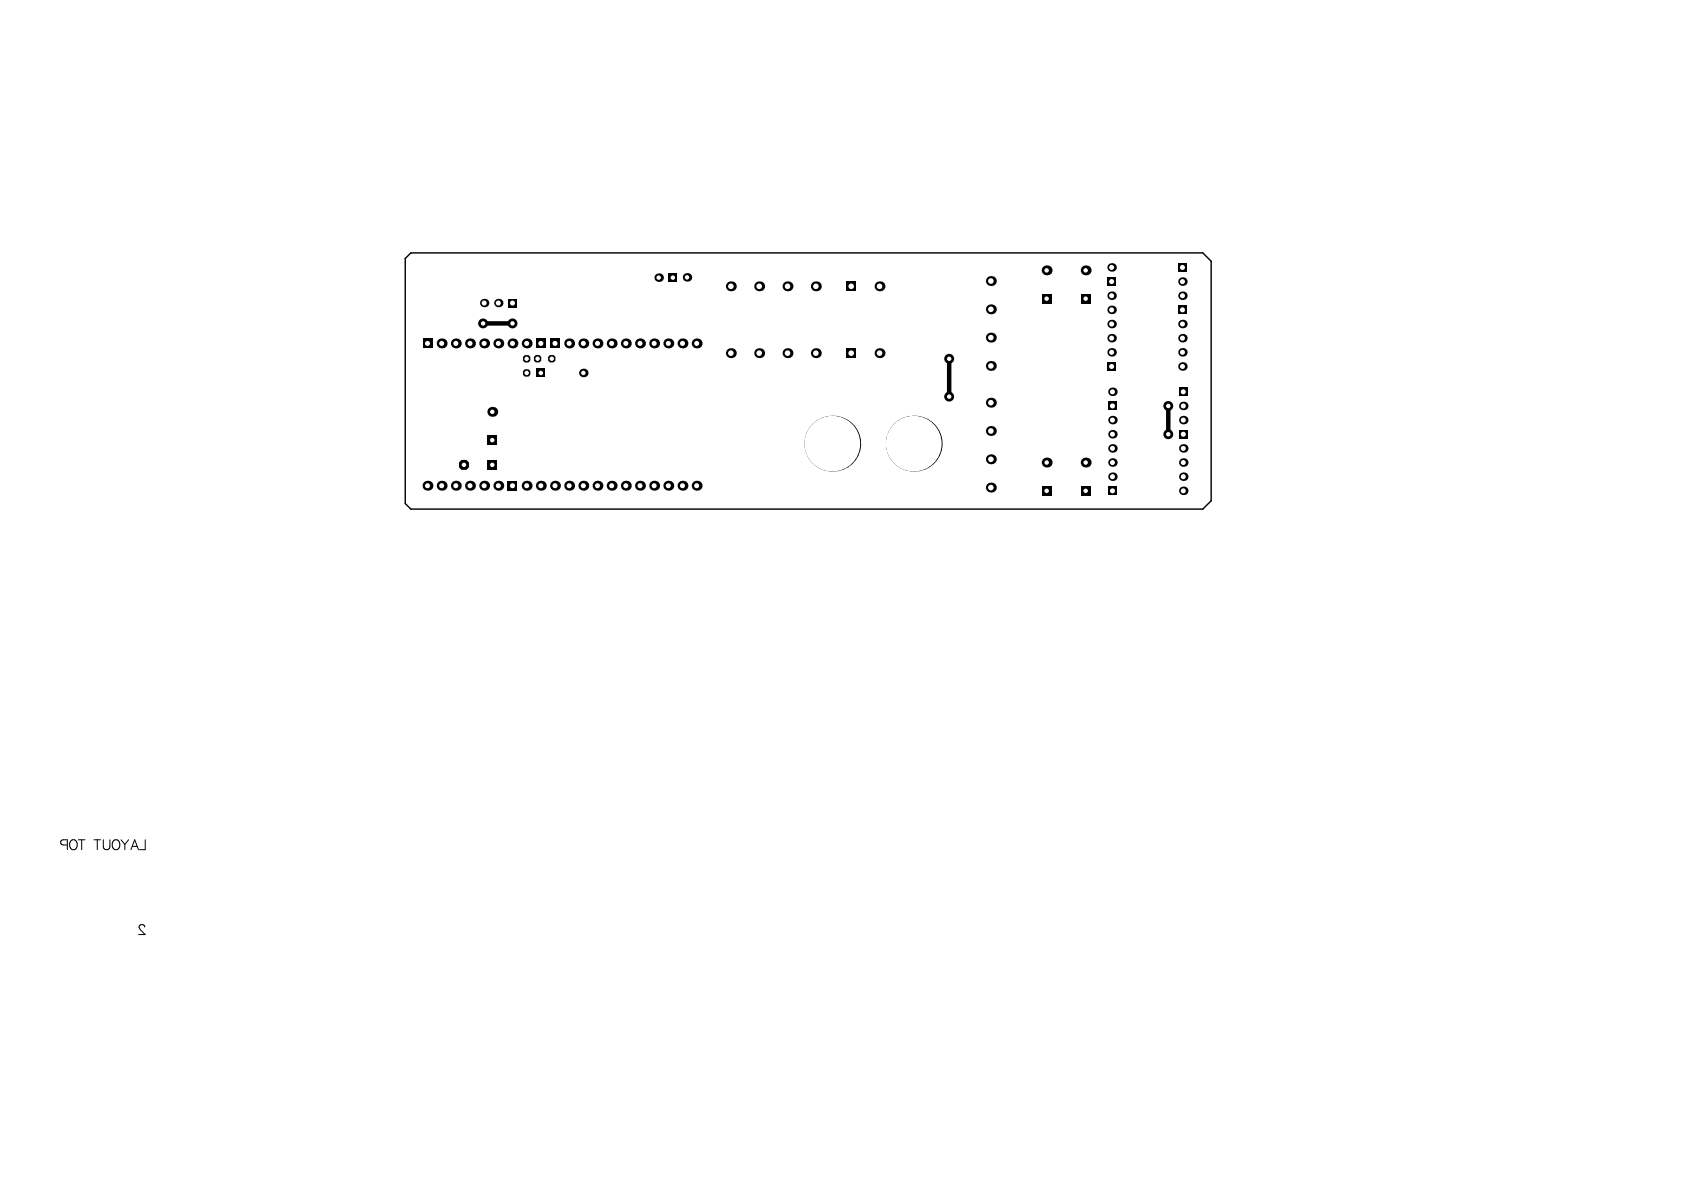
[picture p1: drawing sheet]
<svg xmlns="http://www.w3.org/2000/svg" width="297mm" height="210mm" viewBox="0 0 297 210" stroke-linecap="round" stroke-linejoin="round" font-family="sans-serif">
<path d="M71.5 45.6l1-1h139.7l1.4 1.5v42.2l-1.4 1.5h-139.7l-1-1z" fill="none" stroke="#000" stroke-width=".25"/>
<path d="M85.2 57h5.2M167.4 63.3v6.7M206.1 71.6v5" fill="none" stroke="#000" stroke-width=".79"/>
<g fill="none" stroke="#000" stroke-width=".18">
<path d="M11.9 149h-.8a.46 .46 0 0 1-.4-.4 .46 .46 0 0 1 .4-.5h.8v1.8M12.5 148.4a.65 .65 0 0 1 .7-.3 .65 .65 0 0 1 .4 .7 .76 .76 0 0 1-.2 .8 .76 .76 0 0 1-.8 .2 1.08 1.08 0 0 1-.1-1.4zM13.8 148.1h1.2M14.4 148.1v1.8M16.6 148.1h1.1M17.2 148.1v1.8M18.2 148.1v1.3a.59 .59 0 0 0 .6 .5 .59 .59 0 0 0 .6-.5v-1.3M20 148.4a.65 .65 0 0 1 .7-.3 .65 .65 0 0 1 .4 .7 .77 .77 0 0 1-.1 .8 .77 .77 0 0 1-.9 .2 1.08 1.08 0 0 1-.1-1.4zM21.4 148.1l.6 .9M22 149v.9M22.7 148.1l-.7 .9M23.1 149.9l.7-1.8 .6 1.8"/>
<path d="M23.3 149.3h.9M25.6 148.1v1.8h-1M25.5 163.5v-.2l-.3-.2h-.3l-.3 .2a.54 .54 0 0 0 .2 .7l.8 .8h-1.1"/>
</g>
<circle cx="161.2" cy="78.3" r=".87" fill="#000"/>
<circle cx="161.2" cy="78.3" r=".39" fill="#fff"/>
<circle cx="85.2" cy="57" r=".87" fill="#000"/>
<circle cx="85.2" cy="57" r=".39" fill="#fff"/>
<circle cx="90.4" cy="57" r=".87" fill="#000"/>
<circle cx="90.4" cy="57" r=".39" fill="#fff"/>
<circle cx="206.1" cy="76.6" r=".87" fill="#000"/>
<circle cx="206.1" cy="76.6" r=".39" fill="#fff"/>
<circle cx="206.1" cy="71.6" r=".87" fill="#000"/>
<circle cx="206.1" cy="71.6" r=".39" fill="#fff"/>
<circle cx="167.4" cy="70" r=".87" fill="#000"/>
<circle cx="167.4" cy="70" r=".39" fill="#fff"/>
<circle cx="167.4" cy="63.3" r=".87" fill="#000"/>
<circle cx="167.4" cy="63.3" r=".39" fill="#fff"/>
<circle cx="146.8" cy="78.3" r=".87" fill="#000"/>
<circle cx="146.8" cy="78.3" r=".39" fill="#fff"/>
<path d="M195.5 85.8h1.5v1.5h-1.5z" fill-rule="evenodd" fill="#000"/>
<circle cx="196.2" cy="86.6" r=".44" fill="#fff"/>
<circle cx="208.7" cy="86.6" r=".75" fill="#000"/>
<circle cx="208.7" cy="86.6" r=".44" fill="#fff"/>
<circle cx="196.2" cy="84.1" r=".75" fill="#000"/>
<circle cx="196.2" cy="84.1" r=".44" fill="#fff"/>
<circle cx="208.7" cy="84.1" r=".75" fill="#000"/>
<circle cx="208.7" cy="84.1" r=".44" fill="#fff"/>
<circle cx="208.7" cy="81.6" r=".75" fill="#000"/>
<circle cx="208.7" cy="81.6" r=".44" fill="#fff"/>
<circle cx="196.2" cy="81.6" r=".75" fill="#000"/>
<circle cx="196.2" cy="81.6" r=".44" fill="#fff"/>
<circle cx="208.7" cy="79.1" r=".75" fill="#000"/>
<circle cx="208.7" cy="79.1" r=".44" fill="#fff"/>
<circle cx="196.2" cy="79.1" r=".75" fill="#000"/>
<circle cx="196.2" cy="79.1" r=".44" fill="#fff"/>
<circle cx="196.2" cy="76.6" r=".75" fill="#000"/>
<circle cx="196.2" cy="76.6" r=".44" fill="#fff"/>
<circle cx="196.2" cy="74.1" r=".75" fill="#000"/>
<circle cx="196.2" cy="74.1" r=".44" fill="#fff"/>
<circle cx="208.7" cy="74.1" r=".75" fill="#000"/>
<circle cx="208.7" cy="74.1" r=".44" fill="#fff"/>
<circle cx="208.7" cy="71.6" r=".75" fill="#000"/>
<circle cx="208.7" cy="71.6" r=".44" fill="#fff"/>
<path d="M208 75.8h1.5v1.5h-1.5z" fill-rule="evenodd" fill="#000"/>
<circle cx="208.7" cy="76.6" r=".44" fill="#fff"/>
<path d="M195.5 70.9h1.5v1.5h-1.5z" fill-rule="evenodd" fill="#000"/>
<circle cx="196.2" cy="71.6" r=".44" fill="#fff"/>
<path d="M195.3 63.9h1.5v1.5h-1.5z" fill-rule="evenodd" fill="#000"/>
<circle cx="196.1" cy="64.6" r=".44" fill="#fff"/>
<circle cx="196.2" cy="69.1" r=".75" fill="#000"/>
<circle cx="196.2" cy="69.1" r=".44" fill="#fff"/>
<circle cx="208.6" cy="64.6" r=".75" fill="#000"/>
<circle cx="208.6" cy="64.6" r=".44" fill="#fff"/>
<circle cx="196.1" cy="52.2" r=".75" fill="#000"/>
<circle cx="196.1" cy="52.2" r=".44" fill="#fff"/>
<circle cx="208.6" cy="62.1" r=".75" fill="#000"/>
<circle cx="208.6" cy="62.1" r=".44" fill="#fff"/>
<circle cx="196.1" cy="62.1" r=".75" fill="#000"/>
<circle cx="196.1" cy="62.1" r=".44" fill="#fff"/>
<circle cx="208.6" cy="59.6" r=".75" fill="#000"/>
<circle cx="208.6" cy="59.6" r=".44" fill="#fff"/>
<circle cx="196.1" cy="59.6" r=".75" fill="#000"/>
<circle cx="196.1" cy="59.6" r=".44" fill="#fff"/>
<circle cx="208.6" cy="57.2" r=".75" fill="#000"/>
<circle cx="208.6" cy="57.2" r=".44" fill="#fff"/>
<circle cx="196.1" cy="57.2" r=".75" fill="#000"/>
<circle cx="196.1" cy="57.2" r=".44" fill="#fff"/>
<circle cx="208.6" cy="49.7" r=".75" fill="#000"/>
<circle cx="208.6" cy="49.7" r=".44" fill="#fff"/>
<circle cx="196.1" cy="54.7" r=".75" fill="#000"/>
<circle cx="196.1" cy="54.7" r=".44" fill="#fff"/>
<circle cx="208.6" cy="52.2" r=".75" fill="#000"/>
<circle cx="208.6" cy="52.2" r=".44" fill="#fff"/>
<path d="M207.8 53.9h1.5v1.5h-1.5z" fill-rule="evenodd" fill="#000"/>
<circle cx="208.6" cy="54.7" r=".44" fill="#fff"/>
<circle cx="121.2" cy="48.9" r=".75" fill="#000"/>
<circle cx="121.2" cy="48.9" r=".39" fill="#fff"/>
<circle cx="116.2" cy="49" r=".75" fill="#000"/>
<circle cx="116.2" cy="49" r=".39" fill="#fff"/>
<circle cx="133.9" cy="50.5" r=".88" fill="#000"/>
<circle cx="133.9" cy="50.5" r=".49" fill="#fff"/>
<circle cx="128.9" cy="50.5" r=".88" fill="#000"/>
<circle cx="128.9" cy="50.5" r=".49" fill="#fff"/>
<path d="M117.9 48.2h1.5v1.5h-1.5z" fill-rule="evenodd" fill="#000"/>
<circle cx="118.7" cy="49" r=".39" fill="#fff"/>
<circle cx="143.9" cy="62.3" r=".88" fill="#000"/>
<circle cx="143.9" cy="62.3" r=".49" fill="#fff"/>
<path d="M149.3 49.6h1.7v1.8h-1.7z" fill-rule="evenodd" fill="#000"/>
<circle cx="150.1" cy="50.5" r=".49" fill="#fff"/>
<circle cx="155.1" cy="62.3" r=".88" fill="#000"/>
<circle cx="155.1" cy="62.3" r=".49" fill="#fff"/>
<circle cx="143.9" cy="50.5" r=".88" fill="#000"/>
<circle cx="143.9" cy="50.5" r=".49" fill="#fff"/>
<circle cx="138.9" cy="50.5" r=".88" fill="#000"/>
<circle cx="138.9" cy="50.5" r=".49" fill="#fff"/>
<circle cx="155.1" cy="50.5" r=".88" fill="#000"/>
<circle cx="155.1" cy="50.5" r=".49" fill="#fff"/>
<circle cx="174.8" cy="54.6" r=".88" fill="#000"/>
<circle cx="174.8" cy="54.6" r=".49" fill="#fff"/>
<circle cx="138.9" cy="62.3" r=".88" fill="#000"/>
<circle cx="138.9" cy="62.3" r=".49" fill="#fff"/>
<circle cx="174.8" cy="59.6" r=".88" fill="#000"/>
<circle cx="174.8" cy="59.6" r=".49" fill="#fff"/>
<path d="M149.3 61.4h1.7v1.8h-1.7z" fill-rule="evenodd" fill="#000"/>
<circle cx="150.1" cy="62.3" r=".49" fill="#fff"/>
<circle cx="100.4" cy="85.7" r=".88" fill="#000"/>
<circle cx="100.4" cy="85.7" r=".44" fill="#fff"/>
<circle cx="122.9" cy="85.7" r=".88" fill="#000"/>
<circle cx="122.9" cy="85.7" r=".44" fill="#fff"/>
<circle cx="115.4" cy="85.7" r=".88" fill="#000"/>
<circle cx="115.4" cy="85.7" r=".44" fill="#fff"/>
<circle cx="117.9" cy="85.7" r=".88" fill="#000"/>
<circle cx="117.9" cy="85.7" r=".44" fill="#fff"/>
<circle cx="120.4" cy="85.7" r=".88" fill="#000"/>
<circle cx="120.4" cy="85.7" r=".44" fill="#fff"/>
<circle cx="107.9" cy="85.7" r=".88" fill="#000"/>
<circle cx="107.9" cy="85.7" r=".44" fill="#fff"/>
<circle cx="102.9" cy="85.7" r=".88" fill="#000"/>
<circle cx="102.9" cy="85.7" r=".44" fill="#fff"/>
<circle cx="112.9" cy="85.7" r=".88" fill="#000"/>
<circle cx="112.9" cy="85.7" r=".44" fill="#fff"/>
<circle cx="105.4" cy="85.7" r=".88" fill="#000"/>
<circle cx="105.4" cy="85.7" r=".44" fill="#fff"/>
<circle cx="97.9" cy="85.7" r=".88" fill="#000"/>
<circle cx="97.9" cy="85.7" r=".44" fill="#fff"/>
<circle cx="110.4" cy="85.7" r=".88" fill="#000"/>
<circle cx="110.4" cy="85.7" r=".44" fill="#fff"/>
<path d="M96.7 63l.3-.4h.7l.3 .4v.6l-.3 .3h-.7l-.3-.3z" fill-rule="evenodd" fill="#000"/>
<circle cx="97.3" cy="63.3" r=".39" fill="#fff"/>
<circle cx="102.9" cy="65.8" r=".75" fill="#000"/>
<circle cx="102.9" cy="65.8" r=".39" fill="#fff"/>
<circle cx="107.9" cy="60.6" r=".88" fill="#000"/>
<circle cx="107.9" cy="60.6" r=".44" fill="#fff"/>
<circle cx="120.4" cy="60.6" r=".88" fill="#000"/>
<circle cx="120.4" cy="60.6" r=".44" fill="#fff"/>
<circle cx="112.9" cy="60.6" r=".88" fill="#000"/>
<circle cx="112.9" cy="60.6" r=".44" fill="#fff"/>
<circle cx="117.9" cy="60.6" r=".88" fill="#000"/>
<circle cx="117.9" cy="60.6" r=".44" fill="#fff"/>
<circle cx="110.4" cy="60.6" r=".88" fill="#000"/>
<circle cx="110.4" cy="60.6" r=".44" fill="#fff"/>
<circle cx="100.4" cy="60.6" r=".88" fill="#000"/>
<circle cx="100.4" cy="60.6" r=".44" fill="#fff"/>
<circle cx="102.9" cy="60.6" r=".88" fill="#000"/>
<circle cx="102.9" cy="60.6" r=".44" fill="#fff"/>
<circle cx="122.9" cy="60.6" r=".88" fill="#000"/>
<circle cx="122.9" cy="60.6" r=".44" fill="#fff"/>
<circle cx="105.4" cy="60.6" r=".88" fill="#000"/>
<circle cx="105.4" cy="60.6" r=".44" fill="#fff"/>
<circle cx="115.4" cy="60.6" r=".88" fill="#000"/>
<circle cx="115.4" cy="60.6" r=".44" fill="#fff"/>
<path d="M92.2 63l.4-.4h.6l.3 .4v.6l-.3 .3h-.6l-.4-.3z" fill-rule="evenodd" fill="#000"/>
<circle cx="92.9" cy="63.3" r=".39" fill="#fff"/>
<path d="M81 81.6l.4-.5h.9l.4 .5v.8l-.4 .5h-.9l-.4-.5z" fill-rule="evenodd" fill="#000"/>
<circle cx="81.8" cy="82" r=".39" fill="#fff"/>
<path d="M86 81.1h1.7v1.8h-1.7z" fill-rule="evenodd" fill="#000"/>
<circle cx="86.8" cy="82" r=".39" fill="#fff"/>
<path d="M92.2 65.5l.4-.4h.6l.3 .4v.6l-.3 .3h-.6l-.4-.3z" fill-rule="evenodd" fill="#000"/>
<circle cx="92.9" cy="65.8" r=".39" fill="#fff"/>
<circle cx="86.8" cy="72.6" r=".88" fill="#000"/>
<circle cx="86.8" cy="72.6" r=".39" fill="#fff"/>
<path d="M86 76.8h1.7v1.7h-1.7z" fill-rule="evenodd" fill="#000"/>
<circle cx="86.8" cy="77.6" r=".39" fill="#fff"/>
<circle cx="87.9" cy="85.7" r=".88" fill="#000"/>
<circle cx="87.9" cy="85.7" r=".44" fill="#fff"/>
<circle cx="77.9" cy="85.7" r=".88" fill="#000"/>
<circle cx="77.9" cy="85.7" r=".44" fill="#fff"/>
<circle cx="82.9" cy="85.7" r=".88" fill="#000"/>
<circle cx="82.9" cy="85.7" r=".44" fill="#fff"/>
<circle cx="85.4" cy="85.7" r=".88" fill="#000"/>
<circle cx="85.4" cy="85.7" r=".44" fill="#fff"/>
<circle cx="80.4" cy="85.7" r=".88" fill="#000"/>
<circle cx="80.4" cy="85.7" r=".44" fill="#fff"/>
<path d="M94.2 63l.3-.4h.7l.3 .4v.6l-.3 .3h-.7l-.3-.3z" fill-rule="evenodd" fill="#000"/>
<circle cx="94.8" cy="63.3" r=".39" fill="#fff"/>
<circle cx="90.4" cy="60.6" r=".88" fill="#000"/>
<circle cx="90.4" cy="60.6" r=".44" fill="#fff"/>
<circle cx="87.9" cy="60.6" r=".88" fill="#000"/>
<circle cx="87.9" cy="60.6" r=".44" fill="#fff"/>
<circle cx="85.4" cy="60.6" r=".88" fill="#000"/>
<circle cx="85.4" cy="60.6" r=".44" fill="#fff"/>
<circle cx="92.9" cy="60.6" r=".88" fill="#000"/>
<circle cx="92.9" cy="60.6" r=".44" fill="#fff"/>
<circle cx="82.9" cy="60.6" r=".88" fill="#000"/>
<circle cx="82.9" cy="60.6" r=".44" fill="#fff"/>
<circle cx="77.9" cy="60.6" r=".88" fill="#000"/>
<circle cx="77.9" cy="60.6" r=".44" fill="#fff"/>
<circle cx="80.4" cy="60.6" r=".88" fill="#000"/>
<circle cx="80.4" cy="60.6" r=".44" fill="#fff"/>
<circle cx="174.8" cy="86" r=".88" fill="#000"/>
<circle cx="174.8" cy="86" r=".49" fill="#fff"/>
<circle cx="184.6" cy="81.6" r=".88" fill="#000"/>
<circle cx="184.6" cy="81.6" r=".39" fill="#fff"/>
<circle cx="174.8" cy="81" r=".88" fill="#000"/>
<circle cx="174.8" cy="81" r=".49" fill="#fff"/>
<circle cx="191.5" cy="81.6" r=".88" fill="#000"/>
<circle cx="191.5" cy="81.6" r=".39" fill="#fff"/>
<circle cx="174.8" cy="76" r=".88" fill="#000"/>
<circle cx="174.8" cy="76" r=".49" fill="#fff"/>
<circle cx="161.2" cy="78.3" r="4.9" fill="#000"/>
<circle cx="161.2" cy="78.3" r="4.9" fill="#fff"/>
<circle cx="146.8" cy="78.3" r="4.9" fill="#000"/>
<circle cx="146.8" cy="78.3" r="4.9" fill="#fff"/>
<circle cx="174.8" cy="71" r=".88" fill="#000"/>
<circle cx="174.8" cy="71" r=".49" fill="#fff"/>
<path d="M183.7 85.7h1.8v1.8h-1.8z" fill-rule="evenodd" fill="#000"/>
<circle cx="184.6" cy="86.6" r=".39" fill="#fff"/>
<path d="M190.6 85.7h1.8v1.8h-1.8z" fill-rule="evenodd" fill="#000"/>
<circle cx="191.5" cy="86.6" r=".39" fill="#fff"/>
<circle cx="196.1" cy="47.2" r=".75" fill="#000"/>
<circle cx="196.1" cy="47.2" r=".44" fill="#fff"/>
<circle cx="191.5" cy="47.7" r=".88" fill="#000"/>
<circle cx="191.5" cy="47.7" r=".39" fill="#fff"/>
<circle cx="184.6" cy="47.7" r=".88" fill="#000"/>
<circle cx="184.6" cy="47.7" r=".39" fill="#fff"/>
<path d="M190.6 51.8h1.8v1.8h-1.8z" fill-rule="evenodd" fill="#000"/>
<circle cx="191.5" cy="52.7" r=".39" fill="#fff"/>
<path d="M183.7 51.8h1.8v1.8h-1.8z" fill-rule="evenodd" fill="#000"/>
<circle cx="184.6" cy="52.7" r=".39" fill="#fff"/>
<path d="M195.3 48.9h1.5v1.5h-1.5z" fill-rule="evenodd" fill="#000"/>
<circle cx="196.1" cy="49.7" r=".44" fill="#fff"/>
<circle cx="75.4" cy="85.7" r=".88" fill="#000"/>
<circle cx="75.4" cy="85.7" r=".44" fill="#fff"/>
<path d="M74.5 59.7h1.8v1.7h-1.8z" fill-rule="evenodd" fill="#000"/>
<circle cx="75.4" cy="60.6" r=".44" fill="#fff"/>
<circle cx="92.9" cy="85.7" r=".88" fill="#000"/>
<circle cx="92.9" cy="85.7" r=".44" fill="#fff"/>
<path d="M94.6 65h1.5v1.5h-1.5z" fill-rule="evenodd" fill="#000"/>
<circle cx="95.4" cy="65.8" r=".39" fill="#fff"/>
<path d="M89.5 84.8h1.8v1.7h-1.8z" fill-rule="evenodd" fill="#000"/>
<circle cx="90.4" cy="85.7" r=".44" fill="#fff"/>
<path d="M94.5 59.7h1.8v1.7h-1.8z" fill-rule="evenodd" fill="#000"/>
<circle cx="95.4" cy="60.6" r=".44" fill="#fff"/>
<circle cx="133.9" cy="62.3" r=".88" fill="#000"/>
<circle cx="133.9" cy="62.3" r=".49" fill="#fff"/>
<circle cx="174.8" cy="49.6" r=".88" fill="#000"/>
<circle cx="174.8" cy="49.6" r=".49" fill="#fff"/>
<circle cx="174.8" cy="64.5" r=".88" fill="#000"/>
<circle cx="174.8" cy="64.5" r=".49" fill="#fff"/>
<circle cx="128.9" cy="62.3" r=".88" fill="#000"/>
<circle cx="128.9" cy="62.3" r=".49" fill="#fff"/>
<circle cx="95.4" cy="85.7" r=".88" fill="#000"/>
<circle cx="95.4" cy="85.7" r=".44" fill="#fff"/>
<path d="M208 68.4h1.5v1.5h-1.5z" fill-rule="evenodd" fill="#000"/>
<circle cx="208.7" cy="69.1" r=".44" fill="#fff"/>
<circle cx="87.9" cy="53.5" r=".74" fill="#000"/>
<circle cx="87.9" cy="53.5" r=".44" fill="#fff"/>
<circle cx="85.4" cy="53.5" r=".74" fill="#000"/>
<circle cx="85.4" cy="53.5" r=".44" fill="#fff"/>
<path d="M89.7 52.7h1.4v1.5h-1.4z" fill-rule="evenodd" fill="#000"/>
<circle cx="90.4" cy="53.5" r=".44" fill="#fff"/>
<path d="M97 59.7h1.8v1.7h-1.8z" fill-rule="evenodd" fill="#000"/>
<circle cx="97.9" cy="60.6" r=".44" fill="#fff"/>
<path d="M207.8 46.4h1.5v1.5h-1.5z" fill-rule="evenodd" fill="#000"/>
<circle cx="208.6" cy="47.2" r=".44" fill="#fff"/>
</svg>
